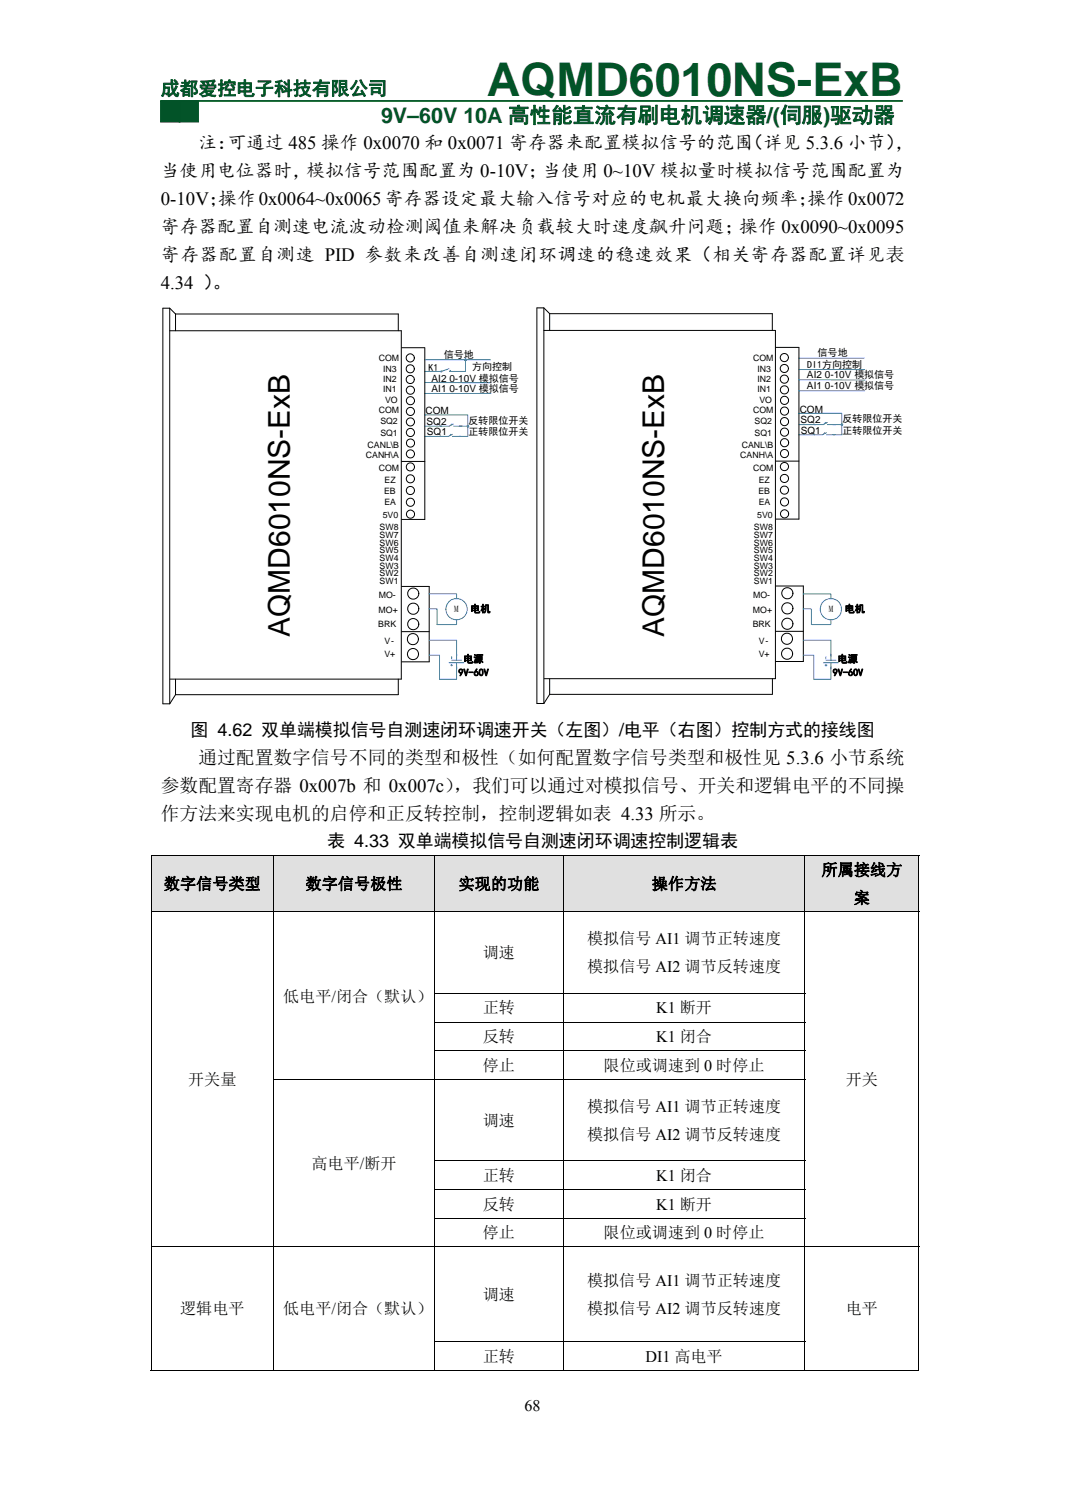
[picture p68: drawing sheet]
<svg xmlns="http://www.w3.org/2000/svg" width="210mm" height="297mm" viewBox="0 0 210 297" stroke-linecap="round" stroke-linejoin="round" font-family="sans-serif">
<defs><g id="words">
<text font-size="9.2" fill="#025328" x="96" y="18.9">AQMD6010NS-ExB</text>
<g font-size="5.9">
<text x="57.1" y="125.5" transform="rotate(-90 57.1 125.5)">AQMD6010NS-ExB</text>
<text x="130.9" y="125.5" transform="rotate(-90 130.9 125.5)">AQMD6010NS-ExB</text>
</g>
<text font-size="4.2" fill="#025328" x="75.1" y="24.2">9V–60V 10A 高性能直流有刷电机调速器/(伺服)驱动器</text>
<text font-size="3.7" fill="#025328" x="31.7" y="18.7">成都爱控电子科技有限公司</text>
<g font-size="3.7">
<text x="39.1" y="29.5">注：</text>
<text x="44.8" y="29.5">可通过 485 操作 0x0070 和 0x0071 寄存器来配置模拟信号的范围</text>
<text x="146.8" y="29.5">（详见 5.3.6 小节）</text>
<text x="176.5" y="29.5">，</text>
<text x="31.7" y="35">当使用电位器时，模拟信号范围配置为 0-10V；当使用 0~10V 模拟量时模拟信号范围配置为</text>
<text x="31.7" y="40.5">0-10V；</text>
<text x="43" y="40.5">操作0x0064~0x0065寄存器设定最大输入信号对应的电机最大换向频率；</text>
<text x="159.2" y="40.5">操作0x0072</text>
<text x="31.7" y="46">寄存器配置自测速电流波动检测阈值来解决负载较大时速度飙升问题；操作 0x0090~0x0095</text>
<text x="31.7" y="51.5">寄存器配置自测速 PID 参数来改善自测速闭环调速的稳速效果（相关寄存器配置详见表</text>
<text x="31.7" y="57">4.34 ）</text>
<text x="41.9" y="57">。</text>
<text x="39.1" y="150.5">通过配置数字信号不同的类型和极性（如何配置数字信号类型和极性见 5.3.6 小节系统</text>
<text x="31.7" y="156">参数配置寄存器 0x007b 和 0x007c）</text>
<text x="31.7" y="161.5">作方法来实现电机的启停和正反转控制，控制逻辑如表 4.33 所示。</text>
<text x="89.5" y="156">，我们可以通过对模拟信号、开关和逻辑电平的不同操</text>
</g>
<g font-size="3.5">
<text x="37.6" y="145">图 4.62 双单端模拟信号自测速闭环调速开关（左图）/电平（右图）控制方式的接线图</text>
<text x="64.5" y="167">表 4.33 双单端模拟信号自测速闭环调速控制逻辑表</text>
</g>
<g font-size="3.2">
<text x="162" y="172.6">所属接线方</text>
<text x="32.3" y="175.3">数字信号类型</text>
<text x="60.2" y="175.3">数字信号极性</text>
<text x="90.4" y="175.3">实现的功能</text>
<text x="128.5" y="175.3">操作方法</text>
<text x="168.3" y="178.1">案</text>
<text x="95.2" y="188.9">调速</text>
<text x="115.8" y="186.2">模拟信号 AI1 调节正转速度</text>
<text x="115.8" y="191.7">模拟信号 AI2 调节反转速度</text>
<text x="55.8" y="197.4">低电平/闭合（默认）</text>
<text x="95.2" y="199.7">正转</text>
<text x="129.4" y="199.7">K1 断开</text>
<text x="95.2" y="205.4">反转</text>
<text x="129.4" y="205.4">K1 闭合</text>
<text x="37.1" y="213.9">开关量</text>
<text x="95.2" y="211.1">停止</text>
<text x="119" y="211.1">限位或调速到 0 时停止</text>
<text x="166.8" y="213.9">开关</text>
<text x="95.2" y="221.9">调速</text>
<text x="115.8" y="219.2">模拟信号 AI1 调节正转速度</text>
<text x="115.8" y="224.7">模拟信号 AI2 调节反转速度</text>
<text x="61.4" y="230.4">高电平/断开</text>
<text x="95.2" y="232.7">正转</text>
<text x="129.4" y="232.7">K1 闭合</text>
<text x="95.2" y="238.4">反转</text>
<text x="129.4" y="238.4">K1 断开</text>
<text x="95.2" y="244.1">停止</text>
<text x="119" y="244.1">限位或调速到 0 时停止</text>
<text x="95.2" y="256.2">调速</text>
<text x="115.8" y="253.5">模拟信号 AI1 调节正转速度</text>
<text x="35.5" y="259.1">逻辑电平</text>
<text x="55.8" y="259.1">低电平/闭合（默认）</text>
<text x="115.8" y="259">模拟信号 AI2 调节反转速度</text>
<text x="166.8" y="259.1">电平</text>
<text x="95.2" y="268.4">正转</text>
<text x="127.3" y="268.4">DI1 高电平</text>
<text x="103.4" y="278.1">68</text>
</g>
<g font-size="2">
<text x="87.5" y="70.6">信号地</text>
<text x="161.2" y="70.3">信号地</text>
<text x="84.5" y="73.1">K1</text>
<text x="85.1" y="75.2">AI2 0-10V 模拟信号</text>
<text x="85.1" y="77.3">AI1 0-10V 模拟信号</text>
<text x="93.1" y="72.9">方向控制</text>
<text x="159.1" y="76.6">AI1 0-10V 模拟信号</text>
<text x="159.1" y="74.5">AI2 0-10V 模拟信号</text>
<text x="159.2" y="72.6">DI1方向控制</text>
<text x="83.9" y="81.6">COM</text>
<text x="84.1" y="83.8">SQ2</text>
<text x="92.4" y="83.6">反转限位开关</text>
<text x="157.7" y="81.3">COM</text>
<text x="157.8" y="83.4">SQ2</text>
<text x="166.1" y="83.2">反转限位开关</text>
<text x="84.2" y="85.8">SQ1</text>
<text x="92.4" y="85.8">正转限位开关</text>
<text x="157.9" y="85.5">SQ1</text>
<text x="166.1" y="85.4">正转限位开关</text>
<text x="92.8" y="120.7">电机</text>
<text x="166.6" y="120.7">电机</text>
<text x="91.4" y="130.6">电源</text>
<text x="165.2" y="130.6">电源</text>
<text x="90.4" y="133.2">9V-60V</text>
<text x="164.2" y="133.2">9V-60V</text>
</g>
<g font-size="1.8">
<text x="89.6" y="120.6">M</text>
<text x="163.4" y="120.6">M</text>
</g>
<g font-size="1.7">
<text x="74.7" y="71.2">COM</text>
<text x="148.5" y="71.2">COM</text>
<text x="75.5" y="75.2">IN2</text>
<text x="75.5" y="77.3">IN1</text>
<text x="75.6" y="73.3">IN3</text>
<text x="149.3" y="75.2">IN2</text>
<text x="149.3" y="77.3">IN1</text>
<text x="149.4" y="73.3">IN3</text>
<text x="74.7" y="81.4">COM</text>
<text x="75" y="83.6">SQ2</text>
<text x="75.9" y="79.4">VO</text>
<text x="148.5" y="81.4">COM</text>
<text x="148.8" y="83.6">SQ2</text>
<text x="149.7" y="79.4">VO</text>
<text x="72.5" y="88.3">CANL\B</text>
<text x="75" y="85.9">SQ1</text>
<text x="146.3" y="88.3">CANL\B</text>
<text x="148.8" y="85.9">SQ1</text>
<text x="72.2" y="90.2">CANH\A</text>
<text x="74.7" y="92.8">COM</text>
<text x="75.8" y="95.1">EZ</text>
<text x="146" y="90.2">CANH\A</text>
<text x="148.5" y="92.8">COM</text>
<text x="149.6" y="95.1">EZ</text>
<text x="75.7" y="97.4">EB</text>
<text x="75.8" y="99.6">EA</text>
<text x="149.5" y="97.4">EB</text>
<text x="149.6" y="99.6">EA</text>
<text x="74.8" y="104.5">SW8</text>
<text x="74.8" y="106">SW7</text>
<text x="74.8" y="107.6">SW6</text>
<text x="75.5" y="102.1">5V0</text>
<text x="148.7" y="104.5">SW8</text>
<text x="148.7" y="106">SW7</text>
<text x="148.7" y="107.6">SW6</text>
<text x="149.3" y="102.1">5V0</text>
<text x="74.8" y="109.1">SW5</text>
<text x="74.8" y="110.5">SW4</text>
<text x="74.8" y="112.1">SW3</text>
<text x="74.8" y="113.6">SW2</text>
<text x="148.7" y="109.1">SW5</text>
<text x="148.7" y="110.5">SW4</text>
<text x="148.7" y="112.1">SW3</text>
<text x="148.7" y="113.6">SW2</text>
<text x="74.7" y="117.9">MO-</text>
<text x="74.8" y="115.1">SW1</text>
<text x="148.5" y="117.9">MO-</text>
<text x="148.7" y="115.1">SW1</text>
<text x="74.6" y="123.7">BRK</text>
<text x="74.7" y="120.7">MO+</text>
<text x="148.4" y="123.7">BRK</text>
<text x="148.5" y="120.7">MO+</text>
<text x="75.8" y="126.9">V-</text>
<text x="75.8" y="129.6">V+</text>
<text x="149.6" y="126.9">V-</text>
<text x="149.6" y="129.6">V+</text>
</g>
</g></defs>
<path d="M35.4 19.9h3.7v4.1h-3.7z" fill="#008000"/>
<path d="M35.4 19.9h3.7v4.1h-3.7z" fill="none" stroke="#008000" stroke-width=".26"/>
<path d="M31.7 19.9h3.7v4.1h-3.7z" fill="#025328"/>
<path d="M31.7 19.9h3.7v4.1h-3.7z" fill="none" stroke="#025328" stroke-width=".26"/>
<path d="M31.7 19.9h146.3" fill="none" stroke="#025328" stroke-width=".35"/>
<path d="M83.7 73.2h3.2M83.7 70.9h13M83.7 77.6h13.1M83.8 75.4h13.1M88.9 73.2h.7M83.7 81.8h8.5v4.2M89 85.7l-.1-.1-.2 .3M89.1 83.7l-.1-.1-.2 .3M89.2 86h1.7M89.2 85.6l-.8 .4h-4.7M89.4 84h2.8M89.4 83.6l-.8 .4h-4.8" fill="none" stroke="#3365ff" stroke-width=".2"/>
<path d="M92.2 84h.1" fill="none" stroke="#3365ff" stroke-width=".51"/>
<path d="M88.7 73.2h.2zM86.9 73.2a.11 .11 0 0 1 .2 0 .11 .11 0 0 1-.2 0z" fill-rule="evenodd" fill="#fff"/>
<g fill="none" stroke="#3365ff" stroke-width=".2">
<path d="M88.6 72.7l-1.5 .5M88.7 73.2h.2h-.2"/>
<circle cx="87" cy="73.2" r=".11"/>
</g>
<path d="M88.8 73l.1 .2h-.2z" fill="#fff"/>
<path d="M88.8 73l.1 .2h-.2zM91.8 70.9v2.3" fill="none" stroke="#3365ff" stroke-width=".2"/>
<circle cx="91.8" cy="70.9" r=".29" fill="#3365ff"/>
<g fill="none" stroke="#3365ff" stroke-width=".2">
<path d="M89.6 73.2h2.2M157.5 77h13M157.5 70.6h12.9M157.5 72.8h13M157.5 74.9h13.1M90.5 86h1.7M157.5 81.5h8.5v4.2M162.7 85.4l-.1-.1-.2 .3M162.9 83.4l-.1-.2-.2 .3M163 85.7h3M163 85.3l-.9 .4h-4.6M163.1 83.7h2.9"/>
<path d="M163.1 83.3l-.8 .4h-4.8M84.6 117.1h5.4v.8M158.4 117.1h5.4v.8M84.6 120h1.6v3.1h3.8v-.9M84.6 129.1h2.1v4.8M84.7 126.2h5.3v3.9M88.5 130.6h3M88.8 131.1h.4M89 130.1h2M89 129.4v.4M89 130.9v.4M90 130.6v1.2"/>
<path d="M90 131.4v2.5h-3.3M158.4 120h1.6v3.1h3.8v-.9M158.4 129.1h2.1v4.8M158.5 126.2h5.3v3.9M162.3 130.6h3M162.6 131.1h.4M162.8 130.1h2M162.8 129.4v.4M162.8 130.9v.4M163.8 131.4v2.5h-3.3M163.8 130.6v1.2"/>
<circle cx="90" cy="120.1" r="2.1"/>
<circle cx="163.8" cy="120.1" r="2.1"/>
</g>
<path d="M166 83.7h.1" fill="none" stroke="#3365ff" stroke-width=".51"/>
<g fill="none" stroke="#000" stroke-width=".2">
<path d="M32.1 60.7v78M32.1 60.7h1.3M33.5 65.2h45.6v68.6M34.6 61.9h43.9v3.3M34.6 61.9v3.3M34.6 61.9l-1.1-1.2v78M79.2 68.5h4.6M80.4 76.3a.82 .82 0 0 1 .9-.1 .82 .82 0 0 1 .4 .9 .81 .81 0 0 1-1.2 .5 .81 .81 0 0 1-.1-1.3zM83.8 68.6v33.8h-4.6M107.2 60.7h-1.3v78h1.3M107.2 65.1h45.7v68.7h-45.6M108.4 61.8h43.9v3.3"/>
<path d="M108.4 61.8v3.3M108.4 61.8l-1.2-1.1v77.9M153 68.5h4.5M157.5 68.5v33.8h-4.5M79.2 91h4.6M80.5 86.7a.83 .83 0 0 1 .9 0 .83 .83 0 0 1 .3 .8 .8 .8 0 0 1-1.2 .5 .8 .8 0 0 1 0-1.3zM153 90.9h4.5M79.2 115.6h5.4v14.9h-5.4M153 115.5h5.4v14.9h-5.4M32.1 138.7h1.4M33.5 133.9h45.6M34.6 136.9h43.9"/>
<path d="M34.6 133.9v3l-1.1 1.8M78.5 133.9v3M79.2 124.5h5.4M80.8 125.1a1.1 1.1 0 0 1 1.7 .6 1.1 1.1 0 0 1-1.2 1.4 1.1 1.1 0 0 1-1-.9l.2-.8zM108.4 136.9h43.9M108.4 133.8v3.1l-1.2 1.8M152.3 133.8v3M153 124.4h5.4"/>
<circle cx="80.9" cy="74.8" r=".8"/>
<circle cx="80.9" cy="70.6" r=".8"/>
<circle cx="80.9" cy="72.7" r=".8"/>
<circle cx="80.9" cy="79" r=".8"/>
<circle cx="154.6" cy="74.7" r=".8"/>
<circle cx="154.6" cy="70.5" r=".8"/>
<circle cx="154.6" cy="72.6" r=".8"/>
<circle cx="154.7" cy="76.8" r=".8"/>
<circle cx="154.7" cy="78.9" r=".8"/>
<circle cx="80.9" cy="96.7" r=".81"/>
<circle cx="80.9" cy="92" r=".81"/>
<circle cx="80.9" cy="94.4" r=".81"/>
<circle cx="80.9" cy="85.2" r=".81"/>
<circle cx="80.9" cy="99" r=".8"/>
<circle cx="80.9" cy="81.1" r=".8"/>
<circle cx="80.9" cy="83.2" r=".8"/>
<circle cx="80.9" cy="89.5" r=".8"/>
<circle cx="154.7" cy="96.6" r=".81"/>
<circle cx="154.7" cy="94.3" r=".81"/>
<circle cx="154.7" cy="92" r=".8"/>
<circle cx="154.7" cy="89.4" r=".8"/>
<circle cx="154.7" cy="85.2" r=".8"/>
<circle cx="154.7" cy="98.9" r=".8"/>
<circle cx="154.7" cy="81" r=".8"/>
<circle cx="154.7" cy="83.1" r=".8"/>
<circle cx="154.7" cy="87.3" r=".8"/>
<circle cx="80.9" cy="101.3" r=".8"/>
<circle cx="81.5" cy="117" r="1.1"/>
<circle cx="81.5" cy="120" r="1.09"/>
<circle cx="154.7" cy="101.3" r=".8"/>
<circle cx="155.2" cy="119.9" r="1.1"/>
<circle cx="155.2" cy="116.9" r="1.09"/>
<circle cx="81.4" cy="128.9" r="1.1"/>
<circle cx="81.5" cy="123" r="1.09"/>
<circle cx="155.2" cy="125.9" r="1.09"/>
<circle cx="155.2" cy="128.9" r="1.09"/>
<circle cx="155.2" cy="122.9" r="1.1"/>
</g>
<g fill="#e0e0e0">
<path d="M29.9 168.7h23.9v11h-23.9z"/>
<path d="M31.7 171.4h20.3v5.5h-20.3z"/>
<path d="M54 168.7h31.6v11h-31.6z"/>
<path d="M55.8 171.4h28v5.5h-28z"/>
<path d="M85.8 168.7h25.2v11h-25.2z"/>
<path d="M87.6 171.4h21.6v5.5h-21.6z"/>
<path d="M111.2 168.7h47.4v11h-47.4z"/>
<path d="M113 171.4h43.8v5.5h-43.8z"/>
<path d="M158.8 168.7h22.3v11h-22.3z"/>
<path d="M160.6 168.7h18.7v5.5h-18.7z"/>
<path d="M160.6 174.2h18.7v5.5h-18.7z"/>
</g>
<g fill="#000">
<path d="M29.7 168.5h.2v.2h-.2zM181.1 168.5h.2v.2h-.2zM29.7 195.7h.2v.2h-.2zM53.8 195.7h.2v.2h-.2zM181.1 195.7h.2v.2h-.2zM29.7 201.4h.2v.1h-.2zM29.7 207.1h.2v.1h-.2zM29.7 212.7h.2v.2h-.2zM53.8 201.4h.2v.1h-.2zM53.8 207.1h.2v.1h-.2zM181.1 201.4h.2v.1h-.2zM181.1 207.1h.2v.1h-.2z"/>
<path d="M181.1 212.7h.2v.2h-.2zM29.7 228.7h.2v.1h-.2zM29.7 234.4h.2v.1h-.2zM53.8 228.7h.2v.1h-.2zM53.8 234.4h.2v.1h-.2zM181.1 228.7h.2v.1h-.2zM181.1 234.4h.2v.1h-.2zM29.7 240h.2v.2h-.2zM53.8 240h.2v.2h-.2zM181.1 240h.2v.2h-.2zM29.7 264.3h.2v.2h-.2zM53.8 264.3h.2v.2h-.2z"/>
<path d="M181.1 264.3h.2v.2h-.2zM181.1 270h.2v.2h-.2z"/>
</g>
<g fill="none" stroke="#000" stroke-width=".2">
<path d="M29.7 168.6h151.6M29.7 179.7h151.6M29.8 168.7v11M29.8 179.8v15.9M53.9 168.7v11M53.9 179.8v15.9M85.7 168.7v11M85.7 179.8v15.9M111.1 168.7v11M111.1 179.8v15.9M158.7 168.7v11M158.7 179.8v15.9"/>
<path d="M181.2 168.7v11M181.2 179.8v15.9M29.8 195.9v5.5M53.9 195.9v5.5M85.6 195.8h73.2M85.7 195.9v5.5M111.1 195.9v5.5M158.7 195.9v5.5M181.2 195.9v5.5M29.8 201.5v5.6M29.8 207.2v5.5M29.8 212.9v15.8"/>
<path d="M53.8 212.8h105M53.9 201.5v5.6M53.9 207.2v5.5M53.9 212.9v15.8M85.6 201.4h73.2M85.6 207.1h73.2M85.7 201.5v5.6M85.7 207.2v5.5M85.7 212.9v15.8M111.1 201.5v5.6M111.1 207.2v5.5M111.1 212.9v15.8"/>
<path d="M158.7 201.5v5.6M158.7 207.2v5.5M158.7 212.9v15.8M181.2 201.5v5.6M181.2 207.2v5.5M181.2 212.9v15.8M29.8 228.8v5.6M29.8 234.5v5.5M53.9 228.8v5.6M53.9 234.5v5.5M85.6 228.7h73.2M85.6 234.4h73.2"/>
<path d="M85.7 228.8v5.6M85.7 234.5v5.5M111.1 228.8v5.6M111.1 234.5v5.5M158.7 228.8v5.6M158.7 234.5v5.5M181.2 228.8v5.6M181.2 234.5v5.5M29.7 245.8h151.6M29.8 240.2v5.5M29.8 245.9v18.4M53.9 240.2v5.5"/>
<path d="M53.9 245.9v18.4M85.6 240.1h73.2M85.7 240.2v5.5M85.7 245.9v18.4M111.1 240.2v5.5M111.1 245.9v18.4M158.7 240.2v5.5M158.7 245.9v18.4M181.2 240.2v5.5M181.2 245.9v18.4M29.7 270.1h24.1M29.8 264.5v5.7"/>
<path d="M53.9 264.5v5.7M54 270.1h31.6M85.6 264.4h73.2M85.7 264.5v5.7M85.8 270.1h25.2M111.1 264.5v5.7M111.2 270.1h47.4M158.7 264.5v5.7M158.8 270.1h22.3M181.2 264.5v5.7"/>
</g>
<use href="#words"/>
</svg>
